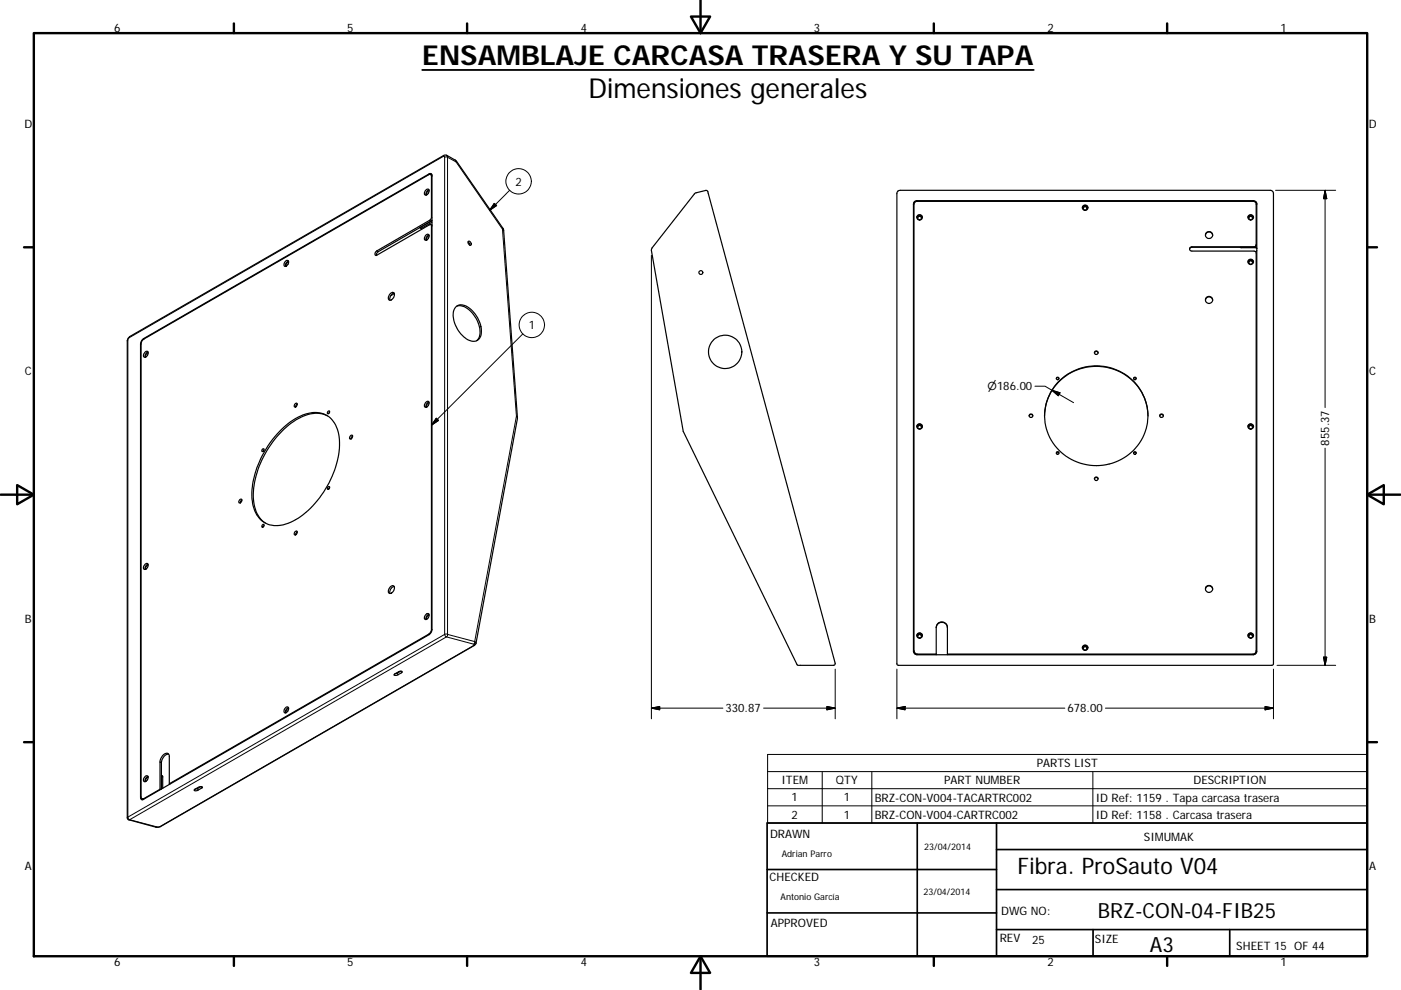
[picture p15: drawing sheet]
<svg xmlns="http://www.w3.org/2000/svg" width="297mm" height="210mm" viewBox="0 0 297 210" stroke-linecap="round" stroke-linejoin="round" font-family="sans-serif">
<defs><g id="words">
<g font-size="5.8">
<text x="89.5" y="13.9">ENSAMBLAJE CARCASA TRASERA Y SU TAPA</text>
<text x="124.8" y="20.8">Dimensiones generales</text>
</g>
<text font-size="4.8" x="215.7" y="185.3">Fibra. ProSauto V04</text>
<g font-size="4.4">
<text x="232.8" y="194.6">BRZ-CON-04-FIB25</text>
<text x="243.8" y="201.8">A3</text>
</g>
<g font-size="2.5">
<text x="24.2" y="6.8">6</text>
<text x="73.6" y="6.8">5</text>
<text x="123.1" y="6.8">4</text>
<text x="172.6" y="6.8">3</text>
<text x="222.1" y="6.8">2</text>
<text x="271.5" y="6.8">1</text>
<text x="5.2" y="27.1">D</text>
<text x="290.2" y="27.1">D</text>
<text x="109.3" y="39.4">2</text>
<text x="112.1" y="69.8">1</text>
<text x="5.3" y="79.6">C</text>
<text x="290.3" y="79.6">C</text>
<text x="281.8" y="94.5" transform="rotate(-90 281.8 94.5)">855.37</text>
<text x="5.3" y="132.1">B</text>
<text x="290.3" y="132.1">B</text>
<text x="153.8" y="151.1">330.87</text>
<text x="226.3" y="151.1">678.00</text>
<text x="165.7" y="166.3">ITEM</text>
<text x="177.2" y="166.4">QTY</text>
<text x="200.2" y="166.3">PART NUMBER</text>
<text x="219.8" y="162.8">PARTS LIST</text>
<text x="253" y="166.4">DESCRIPTION</text>
<text x="167.8" y="170">1</text>
<text x="167.8" y="173.6">2</text>
<text x="178.9" y="170">1</text>
<text x="178.9" y="173.6">1</text>
<text x="185.5" y="170">BRZ-CON-V004-TACARTRC002</text>
<text x="185.5" y="173.6">BRZ-CON-V004-CARTRC002</text>
<text x="232.3" y="170">ID Ref: 1159 . Tapa carcasa trasera</text>
<text x="232.3" y="173.7">ID Ref: 1158 . Carcasa trasera</text>
<text x="163.3" y="177.7">DRAWN</text>
<text x="242.5" y="178.3">SIMUMAK</text>
<text x="5.3" y="184.5">A</text>
<text x="290.3" y="184.5">A</text>
<text x="163.2" y="187">CHECKED</text>
<text x="163.4" y="196.6">APPROVED</text>
<text x="212.3" y="194">DWG NO:</text>
<text x="212" y="199.7">REV</text>
<text x="218.8" y="200.2">25</text>
<text x="232.2" y="200">SIZE</text>
<text x="262.1" y="201.4">SHEET 15 OF 44</text>
<text x="24.2" y="204.9">6</text>
<text x="73.6" y="204.9">5</text>
<text x="123.1" y="204.9">4</text>
<text x="172.6" y="204.9">3</text>
<text x="222.1" y="204.9">2</text>
<text x="271.5" y="204.9">1</text>
</g>
<text font-size="2.3" x="209.4" y="82.8">⌀186.00</text>
<g font-size="1.9">
<text x="165.7" y="181.7">Adrian Parro</text>
<text x="195.9" y="180.4">23/04/2014</text>
<text x="165.5" y="191">Antonio García</text>
<text x="195.8" y="189.9">23/04/2014</text>
</g>
</g></defs>
<g fill="none" stroke="#000" stroke-width=".25">
<path d="M91.3 37l.3 .2M91.5 37h-.2M60.5 55.5a.42 .42 0 0 1 .6-.2 .42 .42 0 0 1 0 .7 .56 .56 0 0 1-.9 .3v-.4zM61.1 56l-.1 .1M61.2 55.4l-.3 .1a.92 .92 0 0 0-.4 1M61.2 55.6a.6 .6 0 0 0-.5 .8M90.3 40.4a.42 .42 0 0 1 .6-.2 .42 .42 0 0 1 0 .7 .48 .48 0 0 1-.4 .5 .48 .48 0 0 1-.5-.3zM90.3 49.9a.42 .42 0 0 1 .6-.2 .42 .42 0 0 1 0 .7 .48 .48 0 0 1-.4 .5 .48 .48 0 0 1-.5-.2zM90.8 40.9v.1M90.8 50.5h.1M90.9 40.3l-.2 .1a1 1 0 0 0-.4 1M90.9 49.9a.99 .99 0 0 0-.6 1"/>
<path d="M91 40.5a.61 .61 0 0 0-.5 .8M91 50a.63 .63 0 0 0-.5 .9M91.4 47.6l.1 .2M91.6 46.7l-11.5 6.7-.3 .8M91.6 46.8l-2.5 1.4M91.6 47.1l-2.3 1.3-.3-.1M99.2 51.3l.3 .3 .1 .4M99.3 51.2a.46 .46 0 0 1 .6 .2 .46 .46 0 0 1-.3 .6 .63 .63 0 0 1-.3-.8zM147.3 41l2.3-.6a.49 .49 0 0 1 .6 .6l26.9 99.7-.2 .4-7.9-.1-24.1-49.5-6.8-38.5 .2-.4zM190.3 40.6l.6-.2h78.4a.66 .66 0 0 1 .7 .7l-.1 99.9-.3 .1h-79.1l-.3-.2v-100zM193.9 42.7l.5-.1h71.4l.5 .2 .2 .5v94.9l-.3 .5-.4 .2h-71.4l-.5-.2-.2-.5v-94.9zM194.4 46.1a.58 .58 0 0 1 .6-.5 .58 .58 0 0 1 .6 .5"/>
<path d="M194.5 42.7l-.4 .1-.3 .5v94.8l.3 .6 .2 .1h4.2M194.6 46.2a.42 .42 0 0 1 .4-.3 .42 .42 0 0 1 .4 .3M229.5 44.1a.6 .6 0 0 1 .6-.5 .6 .6 0 0 1 .6 .5M229.7 44.2a.4 .4 0 0 1 .4-.4 .4 .4 0 0 1 .4 .4M255.6 49.9a.76 .76 0 0 1 .7-.7 .76 .76 0 0 1 .8 .7M263 52.5h3.2l.3 .2M264.6 55.6a.59 .59 0 0 1 .6-.5 .59 .59 0 0 1 .6 .5M264.6 46.1a.58 .58 0 0 1 .6-.5 .58 .58 0 0 1 .6 .5M264.8 46.2a.41 .41 0 0 1 .4-.3 .41 .41 0 0 1 .4 .3M264.8 55.7a.41 .41 0 0 1 .4-.4 .41 .41 0 0 1 .4 .4M265.6 42.7l.5 .1 .2 .5v8.6M265.9 52.5l.3-.2 .1-.4-.3 .4h-13.3a.46 .46 0 0 0-.5 .5 .46 .46 0 0 0 .5 .5h13.2l.3 .1 .1 .3v84.3"/>
<path d="M266.2 53.4h.1M266.5 52.7l-.2-.2h-13.6l-.4 .1-.1 .3M266.5 53.1l-.3 .3M266.5 43.3l-.2-.4-.5-.2h-71.6l-.3 .1-.2 .5M27.3 71.6l66.9-38.7h.5l2.1 1.3 9.9 14.4 3 40.2-8.8 47.7-.3 .4-66.6 38.4-.6 .2-6.2-1.6-.2-.4v-101.2zM30.2 72.1l60.8-35.2 .4-.1 .1 .2 .1 96.7-.1 .4-.5 .5-60.7 35h-.3l-.2-.4v-96.3zM30.7 74.8a.42 .42 0 0 1 .6-.2 .42 .42 0 0 1 0 .6 .48 .48 0 0 1-.3 .6 .48 .48 0 0 1-.6-.3zM31.3 75.3v.1M31.4 74.7a1.04 1.04 0 0 0-.6 1.1M31.4 74.9a.64 .64 0 0 0-.5 .8M82.7 62.3a.52 .52 0 0 1 .8-.2 .52 .52 0 0 1 0 .8 .71 .71 0 0 1-.4 .7 .71 .71 0 0 1-.7-.2v-.4zM83.6 62.2a1.17 1.17 0 0 0-.9 1.5"/>
<path d="M96.7 65a2.53 2.53 0 0 1 3.3 .8 5.7 5.7 0 0 1 1.8 5.8 1.86 1.86 0 0 1-2.9 .3 6.3 6.3 0 0 1-2.7-6zM96.8 65a3.1 3.1 0 0 1 3.4 1.4 5.6 5.6 0 0 1 1.3 5.3l-.5 .6M232 74.9a.41 .41 0 0 1 .4-.4 .41 .41 0 0 1 .4 .4M255.6 63.6a.77 .77 0 0 1 .7-.6 .77 .77 0 0 1 .8 .6M55.7 95.3l.1-.1a.28 .28 0 0 1 .1 .4 .28 .28 0 0 1-.4 .1zM56 95.4l-.2 .3M59.6 91.2a10.9 10.9 0 0 1 7.7-3.7 4.9 4.9 0 0 1 4.4 4.1 17.5 17.5 0 0 1-3.5 13.4 13.9 13.9 0 0 1-9.1 6.5 4.9 4.9 0 0 1-5.4-4.1 16.7 16.7 0 0 1 2.7-12.2l1.3-1.9zM62.5 85.7l.2-.1a.26 .26 0 0 1 .3 0 .26 .26 0 0 1-.1 .4 .29 .29 0 0 1-.2 .3 .29 .29 0 0 1-.3-.2zM63 85.7l-.3 .6M69.4 88.2a7 7 0 0 0-7.2 1.2 20.4 20.4 0 0 0-8.5 16.5 6.2 6.2 0 0 0 2.6 5.1M69.6 87.2l.1-.1a.3 .3 0 0 1 .1 .5 .3 .3 0 0 1-.4 0zM69.9 87.4l-.2 .3"/>
<path d="M74.4 92.4l.1-.1a.41 .41 0 0 1 .3 .5 .41 .41 0 0 1-.4 .3 .39 .39 0 0 1-.3-.4 .39 .39 0 0 1 .3-.3zM74.8 92.5l-.4 .6M90.3 85.4a.42 .42 0 0 1 .6-.2 .42 .42 0 0 1 0 .7 .48 .48 0 0 1-.4 .5 .48 .48 0 0 1-.5-.3zM90.8 85.9v.1M90.9 85.3a.99 .99 0 0 0-.6 1.1M91 85.5a.63 .63 0 0 0-.5 .8M194.4 90.5a.58 .58 0 0 1 .6-.5 .58 .58 0 0 1 .6 .5M194.6 90.6a.42 .42 0 0 1 .4-.4 .42 .42 0 0 1 .4 .4M218.2 88.2a.41 .41 0 0 1 .4-.3 .41 .41 0 0 1 .4 .3M221.5 88.2a11 11 0 0 1 10.9-10.5 11 11 0 0 1 11 10.5M224 80.3a.28 .28 0 0 1 .2-.2 .28 .28 0 0 1 .3 .2M224 96.1a.28 .28 0 0 1 .2-.2 .28 .28 0 0 1 .3 .2"/>
<path d="M224.3 81.1a11 11 0 0 1 12-2.8 11 11 0 0 1 7.1 10 11 11 0 0 1-11 10.5 11 11 0 0 1-10.9-10.5 10.8 10.8 0 0 1 2.8-7.2zM240.3 96.1a.28 .28 0 0 1 .3-.2 .28 .28 0 0 1 .3 .2M240.3 80.3a.28 .28 0 0 1 .3-.2 .28 .28 0 0 1 .3 .2M245.9 88.2a.41 .41 0 0 1 .4-.3 .41 .41 0 0 1 .4 .3M264.6 90.5a.58 .58 0 0 1 .6-.5 .58 .58 0 0 1 .6 .5M264.8 90.6a.41 .41 0 0 1 .4-.4 .41 .41 0 0 1 .4 .4M30.7 119.8a.42 .42 0 0 1 .6-.2 .42 .42 0 0 1 0 .6 .48 .48 0 0 1-.3 .6 .48 .48 0 0 1-.6-.3zM31.4 119.7a.99 .99 0 0 0-.6 1.1M31.4 119.9h-.2a.62 .62 0 0 0-.3 .8M50.8 106a.28 .28 0 0 1 .5-.1 .28 .28 0 0 1-.1 .5 .3 .3 0 0 1-.3 .3 .3 .3 0 0 1-.3-.3zM51.3 106l-.3 .3-.1 .4M55.7 111.2a.27 .27 0 0 1 .2 .4 .27 .27 0 0 1-.4 .1z"/>
<path d="M56 111.5l-.2 .2M62.5 112.8l.2-.1a.26 .26 0 0 1 .3 .1 .26 .26 0 0 1-.1 .3 .29 .29 0 0 1-.2 .4 .29 .29 0 0 1-.3-.2zM63 112.8l-.3 .6M69.6 103.3l.1-.1a.31 .31 0 0 1 .1 .4 .31 .31 0 0 1-.4 .1zM69.9 103.5l-.2 .2M232 101.6a.42 .42 0 0 1 .4-.3 .42 .42 0 0 1 .4 .3M31.3 120.3v.1M82.7 124.5a.52 .52 0 0 1 .8-.2 .52 .52 0 0 1 0 .8 .69 .69 0 0 1-.4 .7 .69 .69 0 0 1-.7-.2v-.4zM83.6 124.4a1.16 1.16 0 0 0-.9 1.5M90.3 130.4a.42 .42 0 0 1 .6-.2 .42 .42 0 0 1 0 .7 .48 .48 0 0 1-.4 .5 .48 .48 0 0 1-.5-.3zM90.8 130.9v.1M90.9 130.3l-.2 .1a1 1 0 0 0-.4 1"/>
<path d="M91 130.5a.61 .61 0 0 0-.5 .8M193.8 138l.3 .6 .4 .1h4M194.4 134.9a.58 .58 0 0 1 .6-.6 .58 .58 0 0 1 .6 .6M194.6 135a.42 .42 0 0 1 .4-.4 .42 .42 0 0 1 .4 .4M198.5 133.1a1.19 1.19 0 0 1 1.2-1.1 1.19 1.19 0 0 1 1.2 1.1M200.9 138.8v.1M200.9 138.8v-5.7a1.19 1.19 0 0 0-1.2-1.2 1.19 1.19 0 0 0-1.2 1.2v5.8M229.5 137.4a.6 .6 0 0 1 .6-.5 .6 .6 0 0 1 .6 .5M229.7 137.5a.4 .4 0 0 1 .4-.3 .4 .4 0 0 1 .4 .3M255.6 124.9a.77 .77 0 0 1 .7-.6 .77 .77 0 0 1 .8 .6M255.7 124.5a.75 .75 0 0 0 .5 1.2 .75 .75 0 0 0 .8-1 .75 .75 0 0 0-1.2-.3l-.1 .1M264.6 134.9a.58 .58 0 0 1 .6-.6 .58 .58 0 0 1 .6 .6"/>
<path d="M264.8 135a.4 .4 0 0 1 .4-.4 .4 .4 0 0 1 .4 .4M266.3 138l-.2 .6-.5 .1h-64.7M266.3 138a.69 .69 0 0 1-.7 .8h-64.7M35.7 160a1.8 1.8 0 0 0-1.5 1.8v5.6M60.5 150.2a.41 .41 0 0 1 .6-.2 .41 .41 0 0 1 0 .6 .52 .52 0 0 1-.3 .5 .52 .52 0 0 1-.6-.1v-.4zM61.1 150.7l-.1 .1M61.2 150.1a1.01 1.01 0 0 0-.7 1.1M61.2 150.3a.59 .59 0 0 0-.5 .8M83.6 143l1-.5a.34 .34 0 0 1 .4-.2 .34 .34 0 0 1 .2 .3l-1 .6a.47 .47 0 0 1-.7-.1zM84.9 142.4l-1.1 .5M30.4 169.6l-.3-.2 .1 .2M30.7 164.8a.41 .41 0 0 1 .6-.2 .41 .41 0 0 1 0 .6 .54 .54 0 0 1-.9 .4v-.4z"/>
<path d="M31.3 165.3v.1M31.4 164.7a1 1 0 0 0-.6 1.1M31.4 164.9a.68 .68 0 0 0-.5 .8M33.9 167.4l.1 .1M34.2 164.4l.3 .3v2.5M35.9 166.2l55-31.7 .5-.5 .1-.4v-85.8l-.1-.2-.3 .1-11.2 6.4a.39 .39 0 0 1-.5-.2 .39 .39 0 0 1 .3-.5l11.7-7 .1-9.2-.1-.2h-.4l-60.5 34.9-.5 .6-.1 .5v96.2l.2 .2h.4l3.4-2M36 166.3l-.1-.1v-5.7a.64 .64 0 0 0-.4-.7 .64 .64 0 0 0-.8 .2 2.34 2.34 0 0 0-.8 1.6v5.8M41.2 167.5l1-.6a.47 .47 0 0 1 .7 .1l-1 .7a.36 .36 0 0 1-.4 .1 .36 .36 0 0 1-.3-.3zM42.6 166.8l-1.2 .6"/>
<circle cx="148.6" cy="57.8" r=".4"/>
<circle cx="195" cy="46.2" r=".4"/>
<circle cx="195" cy="46.1" r=".57"/>
<circle cx="230.1" cy="44.1" r=".41"/>
<circle cx="230.1" cy="44" r=".58"/>
<circle cx="256.3" cy="49.8" r=".75"/>
<circle cx="265.2" cy="55.6" r=".41"/>
<circle cx="265.2" cy="46.2" r=".4"/>
<circle cx="265.2" cy="55.5" r=".58"/>
<circle cx="265.2" cy="46.1" r=".57"/>
<circle cx="153.7" cy="74.6" r="3.5"/>
<circle cx="232.4" cy="74.8" r=".38"/>
<circle cx="256.3" cy="63.6" r=".76"/>
<circle cx="195" cy="90.5" r=".4"/>
<circle cx="195" cy="90.4" r=".58"/>
<circle cx="218.6" cy="88.2" r=".38"/>
<circle cx="224.2" cy="96.1" r=".29"/>
<circle cx="224.2" cy="80.3" r=".27"/>
<circle cx="240.6" cy="80.3" r=".28"/>
<circle cx="240.6" cy="96.1" r=".28"/>
<circle cx="246.3" cy="88.2" r=".38"/>
<circle cx="265.2" cy="90.5" r=".4"/>
<circle cx="265.2" cy="90.4" r=".58"/>
<circle cx="232.4" cy="101.5" r=".37"/>
<circle cx="195" cy="134.9" r=".4"/>
<circle cx="195" cy="134.8" r=".58"/>
<circle cx="230.1" cy="137.5" r=".41"/>
<circle cx="230.1" cy="137.4" r=".58"/>
<circle cx="265.2" cy="134.9" r=".4"/>
<circle cx="265.2" cy="134.8" r=".58"/>
</g>
<g fill="none" stroke="#000" stroke-width=".21">
<path d="M91 36.9l.1 .1M91.5 37.4h.1M94 33.2l-66.6 38.4M94.1 33l-.1 .2h.2l.1 .2M94.3 33.4v101.2M94.7 32.9l.2 .5h-.6M94.9 33.4l1.8 .9 9.8 14.3 3 39.7-8.9 47.8-5.7-1.5a.33 .33 0 0 1-.1 .4 .33 .33 0 0 1-.4-.1 .33 .33 0 0 1 0-.4l.5 .1zM96.5 34l.2 .3 .1-.1M79.9 53.2l.3 .2M89.1 48.2l.3 .2M91.1 46.7l.3 .2M91.5 46.1h.1"/>
<path d="M91.5 47.9l.1 .1M104.8 43.1l.5 .5-1.5 1zM106.6 48.4l-.1 .2 .3 .3M108.1 40.4l-4.3 4.2M138.1 54.1v98.4M270.4 40.4h12.8M280.9 40.4v46M280.9 40.4l.4 1.7h-.7zM27.1 72.1v101.2M27.4 71.6l-.4 .7M27.5 71.4l-.1 .2M29.8 72.9l.1 .1"/>
<path d="M30.4 71.8l.1 .1M83.6 62.3l-.8 .4M110.8 70.8l-19.3 19.4M92.5 88.7l.5 .5-1.5 1zM109.7 88.5l-.2-.2 .2 .5M219.4 81.9h2.2l6 3.5M223 82.8l1.7 .5-.3 .6zM280.9 95.1v46M90.9 134.5l.1 .1M91.5 133.5h.1M94.3 134.6l-67.2 38.7M100.4 136.6l-5.7-1.5-67.2 38.8-.4-.6"/>
<path d="M100.5 136.9h.1M100.5 136.9l-66.6 38.4M100.9 136.5l-.3-.4-.1 .8M280.6 139.4h.7l-.4 1.7zM84.3 142.7l.1 .4M85.1 142.4l.1 .3M138.1 150.2l1.8-.4v.8zM153.3 150.2h-15.2M161.9 150.2h15.2M175.3 149.8l1.8 .4-1.8 .4zM177.1 141.9v10.6M190.2 141.9v10.6"/>
<path d="M190.2 150.2l1.7-.4v.8zM190.2 150.2h35.6M268.2 149.8l1.8 .4-1.8 .4zM270 141.9v10.6M270 150.2h-35.6M270.8 141.1h12.4M27.1 173.3l-.1 .2M27.3 173.9l6 1.5M29.8 169.2l.2 .1M30.5 169.4h.1M33.9 161.6l.3 .2M34 175.3l-.9 .2"/>
<path d="M34.2 164.6l.3 .2M41.9 167.2l.1 .4M42.7 166.8l.1 .3M162.7 160h127.2v14.6h-127.2zM162.7 163.7h127.2M162.7 167.3h127.2M162.7 170.9h127.2M174.3 163.7v10.9M184.8 163.7v10.9M231.7 163.7v10.9"/>
<circle cx="110" cy="38.5" r="2.7"/>
<circle cx="112.8" cy="68.9" r="2.7"/>
</g>
<g fill="none" stroke="#000" stroke-width=".51">
<path d="M148.5 0v7M7.2 7h282.7v195.8h-282.7zM49.6 5v2M99 5v2M146.5 3.5h4.1l-2.1 3.5zM198 5v2M247.5 5v2M5.1 52.5h2.1M289.9 52.5h2M.1 104.9h7.1M3.6 102.9l3.6 2-3.6 2.1zM289.9 104.9l3.5-2v4.1z"/>
<path d="M289.9 104.9h7M5.1 157.4h2.1M289.9 157.4h2M49.6 202.8v2.1M99 202.8v2.1M148.5 202.8l2.1 3.6h-4.1zM148.5 202.8v7.1M198 202.8v2.1M247.5 202.8v2.1"/>
</g>
<path d="M162.6 174.6h127.3v28.2h-127.3zM194.5 174.6v28.2M211.3 174.6v28.2M162.6 193.6h48.7M162.6 184.4h48.7M211.3 197.2h78.6M211.3 188.7h78.6M211.3 180.2h78.6M231.8 197.2v5.6M260.7 197.2v5.6" fill="none" stroke="#000" stroke-width=".36"/>
<path d="M89.5 14.8h129.7" fill="none" stroke="#000" stroke-width=".38"/>
<path d="M104.8 43.1l.5 .5-1.5 1zM280.9 40.4l.4 1.7h-.7zM92.5 88.7l.5 .5-1.5 1zM223 82.8l1.7 .5-.3 .6zM280.6 139.4h.7l-.4 1.7zM138.1 150.2l1.8-.4v.8zM175.3 149.8l1.8 .4-1.8 .4zM190.2 150.2l1.7-.4v.8zM268.2 149.8l1.8 .4-1.8 .4z" fill="#000" stroke="#000" stroke-width=".21"/>
<use href="#words"/>
</svg>
